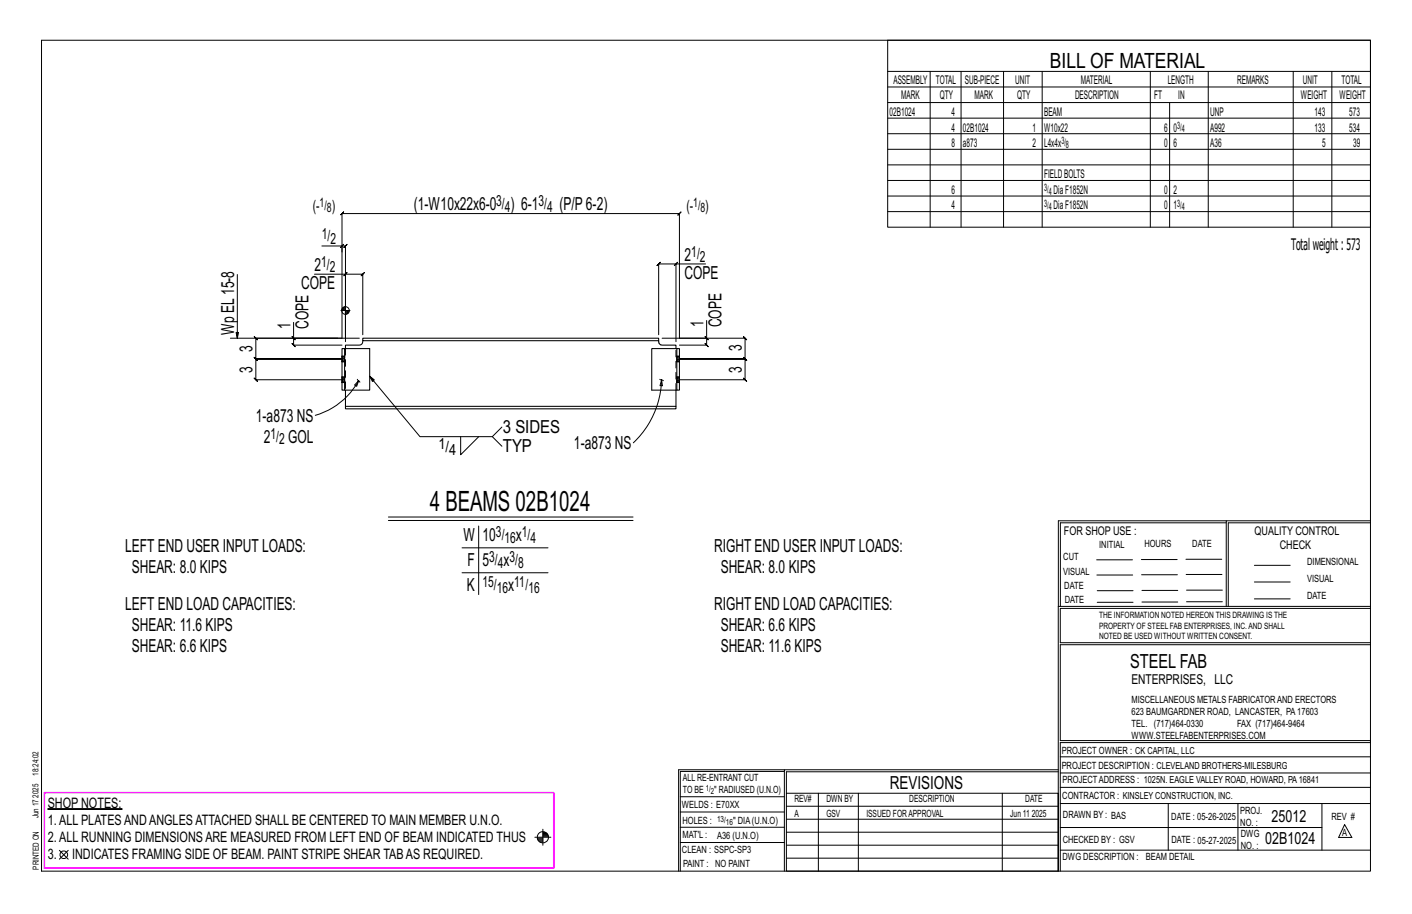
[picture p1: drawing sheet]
<svg xmlns="http://www.w3.org/2000/svg" width="432mm" height="279mm" viewBox="0 0 432 279" stroke-linecap="round" stroke-linejoin="round" font-family="sans-serif">
<defs><g id="words">
<text font-size="8.6" x="131.5" y="156.1">4 BEAMS 02B1024</text>
<text font-size="6.4" x="321.1" y="20.7">BILL OF MATERIAL</text>
<text font-size="5.9" x="345.6" y="204.1">STEEL FAB</text>
<g font-size="5.5">
<text x="126.5" y="64.3">(1-W10x22x6-0</text>
<text x="156.1" y="64.3">) 6-1</text>
<text x="171.1" y="64.3">(P/P6-2)</text>
<text x="96.2" y="82.8">2</text>
<text x="209.4" y="79.7">2</text>
<text x="92.1" y="88.4">COPE</text>
<text x="209.4" y="85.2">COPE</text>
<text x="88.8" y="100.6" transform="rotate(-90 88.8 100.6)">1</text>
<text x="94.3" y="100.6" transform="rotate(-90 94.3 100.6)">COPE</text>
<text x="215.1" y="100" transform="rotate(-90 215.1 100)">1</text>
<text x="220.6" y="100" transform="rotate(-90 220.6 100)">COPE</text>
<text x="71.6" y="102.3" transform="rotate(-90 71.6 102.3)">Wp EL15-8</text>
<text x="77.2" y="107.6" transform="rotate(-90 77.2 107.6)">3</text>
<text x="226.9" y="107.4" transform="rotate(-90 226.9 107.4)">3</text>
<text x="77.2" y="113.9" transform="rotate(-90 77.2 113.9)">3</text>
<text x="226.9" y="113.9" transform="rotate(-90 226.9 113.9)">3</text>
<text x="78.3" y="128.9">1-a873 NS</text>
<text x="80.7" y="135.4">2</text>
<text x="88.1" y="135.4">GOL</text>
<text x="153.7" y="132.5">3 SIDES</text>
<text x="175.5" y="137.3">1-a873 NS</text>
<text x="153.7" y="138">TYP</text>
<text x="141.7" y="165.5">W</text>
<text x="147.6" y="165.5">10</text>
<text x="157.8" y="165.5">x</text>
<text x="38.3" y="168.8">LEFT END USER INPUT LOADS:</text>
<text x="142.9" y="173.1">F</text>
<text x="147.6" y="173.1">5</text>
<text x="154" y="173.1">x</text>
<text x="218.4" y="168.8">RIGHT END USER INPUT LOADS:</text>
<text x="40.3" y="175.3">SHEAR: 8.0 KIPS</text>
<text x="220.4" y="175.3">SHEAR: 8.0 KIPS</text>
<text x="142.7" y="180.8">K</text>
<text x="155.4" y="180.8">x</text>
<text x="38.3" y="186.4">LEFT END LOAD CAPACITIES:</text>
<text x="218.4" y="186.4">RIGHT END LOAD CAPACITIES:</text>
<text x="40.3" y="192.9">SHEAR: 11.6 KIPS</text>
<text x="220.4" y="192.9">SHEAR: 6.6 KIPS</text>
<text x="40.3" y="199.4">SHEAR: 6.6 KIPS</text>
<text x="220.4" y="199.4">SHEAR: 11.6 KIPS</text>
<text x="272.2" y="241.1">REVISIONS</text>
</g>
<g font-size="5.1">
<text x="388.9" y="251.3">25012</text>
<text x="386.9" y="258.1">02B1024</text>
</g>
<text font-size="4.9" x="394.8" y="76.4">Totalweight : 573</text>
<g font-size="4.7">
<text x="95.6" y="64.4">(-</text>
<text x="101.4" y="64.4">)</text>
<text x="151.7" y="63.1">3/</text>
<text x="154.3" y="64.7">4</text>
<text x="164.7" y="63.1">3/</text>
<text x="167.3" y="64.7">4</text>
<text x="209.9" y="64.4">(-</text>
<text x="215.7" y="64.4">)</text>
<text x="98.4" y="73">1/</text>
<text x="101" y="74.6">2</text>
<text x="98.2" y="81.6">1/</text>
<text x="100.8" y="83.2">2</text>
<text x="211.4" y="78.5">1/</text>
<text x="214" y="80.1">2</text>
<text x="82.7" y="134.2">1/</text>
<text x="85.3" y="135.8">2</text>
<text x="134" y="137.3">1/</text>
<text x="137.3" y="139">4</text>
<text x="151.7" y="164.3">3/</text>
<text x="154.3" y="165.9">16</text>
<text x="159.6" y="164.3">1/</text>
<text x="162.2" y="165.9">4</text>
<text x="149.6" y="171.9">3/</text>
<text x="152.2" y="173.6">4</text>
<text x="155.8" y="171.9">3/</text>
<text x="158.4" y="173.6">8</text>
<text x="147.6" y="179.5">15/</text>
<text x="157.3" y="179.5">11/</text>
<text x="151.9" y="181.2">16</text>
<text x="161.6" y="181.2">16</text>
</g>
<g font-size="4.4">
<text x="14.6" y="247">SHOP NOTES:</text>
<text x="14.6" y="257.5">2.ALL RUNNING DIMENSIONSARE MEASURED FROM LEFT END OF BEAM INDICATED THUS</text>
<text x="14.6" y="252.2">1.ALL PLATESANDANGLESATTACHED SHALL BE CENTERED TO MAIN MEMBER U.N.O.</text>
<text x="14.6" y="262.7">3.</text>
<text x="22" y="262.7">INDICATES FRAMING SIDE OF BEAM. PAINT STRIPE SHEAR TABAS REQUIRED.</text>
</g>
<text font-size="4.2" x="346" y="209.1">ENTERPRISES, LLC</text>
<g font-size="4">
<text x="97.7" y="63.4">1/</text>
<text x="99.9" y="64.8">8</text>
<text x="212" y="63.4">1/</text>
<text x="214.2" y="64.8">8</text>
</g>
<g font-size="3.7">
<text x="273.2" y="25.6">ASSEMBLY</text>
<text x="286.2" y="25.6">TOTAL</text>
<text x="295.1" y="25.6">SUB-PIECE</text>
<text x="310.4" y="25.6">UNIT</text>
<text x="330.5" y="25.6">MATERIAL</text>
<text x="357.1" y="25.6">LENGTH</text>
<text x="378.3" y="25.6">REMARKS</text>
<text x="398.4" y="25.6">UNIT</text>
<text x="410.2" y="25.6">TOTAL</text>
<text x="272.1" y="35.5">02B1024</text>
<text x="275.6" y="30.4">MARK</text>
<text x="287.4" y="30.4">QTY</text>
<text x="290.9" y="35.5">4</text>
<text x="298" y="30.4">MARK</text>
<text x="311" y="30.4">QTY</text>
<text x="319.3" y="35.5">BEAM</text>
<text x="328.7" y="30.4">DESCRIPTION</text>
<text x="353" y="30.4">FT</text>
<text x="360.3" y="30.4">IN</text>
<text x="370.1" y="35.5">UNP</text>
<text x="397.8" y="30.4">WEIGHT</text>
<text x="402" y="35.5">143</text>
<text x="409.6" y="30.4">WEIGHT</text>
<text x="412.6" y="35.5">573</text>
<text x="290.9" y="40.2">4</text>
<text x="294.5" y="40.2">02B1024</text>
<text x="315.8" y="40.2">1</text>
<text x="319.3" y="40.2">W10x22</text>
<text x="356" y="40.2">6</text>
<text x="358.9" y="40.2">0</text>
<text x="370.1" y="40.2">A992</text>
<text x="402" y="40.2">133</text>
<text x="412.6" y="40.2">534</text>
<text x="290.9" y="45">8</text>
<text x="294.5" y="45">a873</text>
<text x="315.8" y="45">2</text>
<text x="319.3" y="45">L4x4x</text>
<text x="356" y="45">0</text>
<text x="358.9" y="45">6</text>
<text x="370.1" y="45">A36</text>
<text x="404.3" y="45">5</text>
<text x="413.8" y="45">39</text>
<text x="290.9" y="59.3">6</text>
<text x="319.3" y="54.5">FIELDBOLTS</text>
<text x="322.2" y="59.3">DiaF1852N</text>
<text x="356" y="59.3">0</text>
<text x="358.9" y="59.3">2</text>
<text x="290.9" y="64">4</text>
<text x="322.2" y="64">DiaF1852N</text>
<text x="356" y="64">0</text>
<text x="358.9" y="64">1</text>
<text x="325.3" y="163.4">FOR SHOP USE :</text>
<text x="383.7" y="163.4">QUALITY CONTROL</text>
<text x="391.4" y="167.8">CHECK</text>
</g>
<g font-size="3.1">
<text x="360" y="39.4">3/</text>
<text x="361.4" y="40.5">4</text>
<text x="324.6" y="44.1">3/</text>
<text x="326" y="45.3">8</text>
<text x="319.3" y="58.4">3/</text>
<text x="320.7" y="59.5">4</text>
<text x="319.3" y="63.2">3/</text>
<text x="320.7" y="64.3">4</text>
<text x="360" y="63.2">3/</text>
<text x="361.4" y="64.3">4</text>
<text x="336.2" y="167.4">INITIAL</text>
<text x="350" y="167.1">HOURS</text>
<text x="364.6" y="167.2">DATE</text>
<text x="325.2" y="171.3">CUT</text>
<text x="399.8" y="172.8">DIMENSIONAL</text>
<text x="325.1" y="175.8">VISUAL</text>
<text x="399.8" y="177.9">VISUAL</text>
<text x="325.5" y="180">DATE</text>
<text x="325.7" y="184.4">DATE</text>
<text x="399.8" y="183.1">DATE</text>
<text x="346" y="215">MISCELLANEOUS METALS FABRICATORAND ERECTORS</text>
<text x="346" y="218.6">623 BAUMGARDNER ROAD, LANCASTER, PA17603</text>
<text x="346" y="225.8">WWW.STEELFABENTERPRISES.COM</text>
<text x="346" y="222.2">TEL. (717)464-0330</text>
<text x="378.3" y="222.2">FAX (717)464-9464</text>
<text x="324.7" y="230.5">PROJECT OWNER : CK CAPITAL, LLC</text>
<text x="208.8" y="238.8">ALL RE-ENTRANT CUT</text>
<text x="324.7" y="235.1">PROJECT DESCRIPTION : CLEVELAND BROTHERS-MILESBURG</text>
<text x="324.9" y="239.5">PROJECTADDRESS : 1025N. EAGLE VALLEY ROAD, HOWARD, PA16841</text>
<text x="208.8" y="242.5">TO BE</text>
<text x="218.4" y="242.5">&quot; RADIUSED (U.N.O)</text>
<text x="242.9" y="245.3">REV#</text>
<text x="252.7" y="245.3">DWN BY</text>
<text x="278.1" y="245.3">DESCRIPTION</text>
<text x="313.5" y="245.3">DATE</text>
<text x="324.9" y="244.2">CONTRACTOR : KINSLEY CONSTRUCTION, INC.</text>
<text x="208.5" y="247">WELDS : E70XX</text>
<text x="208.7" y="251.7">HOLES :</text>
<text x="224.2" y="251.8">&quot; DIA(U.N.O)</text>
<text x="242.9" y="249.9">A</text>
<text x="252.7" y="249.9">GSV</text>
<text x="264.9" y="249.9">ISSUED FORAPPROVAL</text>
<text x="309" y="249.9">Jun 11</text>
<text x="315.5" y="249.9">2025</text>
<text x="325.1" y="250">DRAWN BY : BAS</text>
<text x="358.2" y="250.5">DATE : 05-26-2025</text>
<text x="379.3" y="248.9">PROJ.</text>
<text x="407.2" y="250.5">REV #</text>
<text x="208.7" y="256.3">MAT'L :</text>
<text x="219.3" y="256.4">A36 (U.N.O)</text>
<text x="325" y="257.6">CHECKED BY : GSV</text>
<text x="358.3" y="257.7">DATE : 05-27-2025</text>
<text x="379.3" y="252.5">NO. :</text>
<text x="379.5" y="255.9">DWG</text>
<text x="410.5" y="255.5">A</text>
<text x="208.6" y="260.7">CLEAN : SSPC-SP3</text>
<text x="324.9" y="262.9">DWG DESCRIPTION :</text>
<text x="350.4" y="263">BEAM DETAIL</text>
<text x="379.5" y="259.5">NO. :</text>
<text x="208.9" y="265">PAINT : NO PAINT</text>
</g>
<g font-size="2.7">
<text x="336.1" y="189">THE INFORMATION NOTED HEREON THIS DRAWING IS THE</text>
<text x="336.1" y="195.4">NOTED BE USED WITHOUT WRITTEN CONSENT.</text>
<text x="336.1" y="192.2">PROPERTY OF STEEL FAB ENTERPRISES, INC.AND SHALL</text>
</g>
<g font-size="2.6">
<text x="215.9" y="241.8">1/</text>
<text x="217.4" y="242.7">2</text>
<text x="219.3" y="251.1">13/</text>
<text x="222" y="252.1">16</text>
</g>
<g font-size="2.5">
<text x="11.7" y="237.1" transform="rotate(-90 11.7 237.1)">18:24:02</text>
<text x="11.8" y="243.8" transform="rotate(-90 11.8 243.8)">2025</text>
<text x="11.8" y="250.1" transform="rotate(-90 11.8 250.1)">Jun 17</text>
<text x="11.9" y="265.8" transform="rotate(-90 11.9 265.8)">PRINTED ON</text>
</g>
</g></defs>
<path d="M14.6 247.2h22.8v.2h-22.8z" fill="#000" stroke="#000" stroke-width=".31"/>
<g fill="none" stroke="#000" stroke-width=".31">
<path d="M12.7 12.3h406.4v254h-406.4zM271.5 12.3h147.6v57.2h-147.6zM271.5 21.8h147.6M271.5 26.6h147.6M271.5 31.4h147.6M271.5 36.1h147.6M284.5 21.8v47.7M293.9 21.8v47.7M306.9 21.8v47.7M318.7 21.8v47.7M351.8 21.8v47.7M357.7 31.4v38.1"/>
<path d="M369.5 21.8v47.7M395.5 21.8v47.7M407.3 21.8v47.7M271.5 40.9h147.6M271.5 45.6h147.6M271.5 50.4h147.6M271.5 55.2h147.6M271.5 59.9h147.6M98.4 75.2h6.2v1.8M104.1 75.7l1-1zM104.6 75.2h1l-.5 .5 1-1-.5 .5v28.2M271.5 64.7h147.6"/>
<path d="M72.6 83.9v19.5l-.4-1.8h.7l-.3 1.8M89.8 98.6v4.8h20.1M96.2 83.8h9.4v20.6M104.2 94.9h2.8M104.6 94.4v.5M104.8 94.1v.8M105 93.9v1M105.2 93.8v1.1M105.4 93.8v1.1M105.6 83.8h5.3l-.5 .5 1-1-.5 .5v18.5M105.6 93.5v8.8M105.9 94.9v1.2"/>
<path d="M106.1 94.9v1.1M106.1 83.3l-1 1zM106.3 94.9v1M106.5 94.9v.8M106.7 94.9v.5M206.7 80.7h-5.3l.5-.5-1 1 .5-.5v21.6M207.2 80.2l-1 1zM215.8 80.7h-9.1v23.7M216.1 98v5.4h-13.6M70.5 103.4h34.1v-38.1l-.5 .5 1-1-.5 .5h103.2l-.5 .5 1-1-.5 .5v38.1h20l-.5-.5 1 1-.5-.5v6.3l-.5-.5 1 1-.5-.5h-20h20l-.5-.5 1 1-.5-.5v6.4l-.5-.5 1 1-.5-.5h-20M89.3 102.9l1 1zM89.8 103.4v2.1l-.5-.5 1 1-.5-.5h14.8"/>
<path d="M103.3 103.4h-25.1l-.5-.5 1 1-.5-.5v6.3l-.5-.5 1 1-.5-.5h26.4h-26.4l-.5-.5 1 1-.5-.5v6.4l-.5-.5 1 1-.5-.5h26.4M109.3 115.9l.4 .5M109.7 116.4l-.6 1.7-.7-.4zM109.7 116.4a22.1 22.1 0 0 1-13.3 10.6M109.7 116.4l.3 .5M113.1 115l.8 1.6 .6-.5-1.4-1.1 15.3 18.5h22.2l2.9-2.9M201.8 115.9l.5 .3M202.3 116.2l.3 1.7h-.8zM202.3 116.2a27.5 27.5 0 0 1-8.6 19.2M202.3 116.2l.6 .2M215.6 102.9l1 1zM216.1 103.4v2.1l-.5-.5 1 1-.5-.5h-8.3"/>
<path d="M140.9 133.5v5.5l5.5-5.5M150.6 133.5l2.9 2.9M118.8 158h74.8M118.8 159.1h74.8M375 159.8h-50.7v25.6M375 159.2h-51.3l-.1 107.1M419.1 159.2h-44.1v26.2M419.1 159.8h-43.5v25.6M141.3 167.5h26.3M141.3 175.1h26.3M146.4 160.8v21M335.4 171.1h10.9"/>
<path d="M335.4 175.8h11M349 171h11M349.1 175.7h11M362.7 171h10.9M362.7 175.6h11M383.6 172.8h11M383.6 177.9h11M323.7 185.4h95.4M335.5 184.1h11M335.5 180.6h11M349.2 184h11M349.2 180.5h11"/>
<path d="M362.9 180.4h10.9M362.9 184h10.9M383.6 183.1h11M419.1 186h-94.9v10.5h94.9M419.1 197.1h-94.9v29.3h94.9v.6h-94.9v39.3M239.9 235.8h-31.9v30.5M239.9 235.3h-32.4v31M323.6 235.3h-83.7v31M323.6 235.9h-83.1v6.6M324.2 236.3h94.9M324.2 231.4h94.9M18.2 259.9l2.7 2.7"/>
<path d="M20.9 259.9l-2.7 2.7M163.6 255.9h4.9M164.3 256.2h1.7M164.4 256.5h1.6M164.5 256.8h1.5M164.7 257.1h1.3M165.1 257.4h.9M166 253.5v4.9M166 254.5h1M166 255.7h1.7M166 254.8h1.3M166 255.1h1.5"/>
<path d="M166 255.4h1.6M208 252.9h31.9M208 257.5h31.9M208 243.6h31.9M208 248.2h31.9M240.5 242.5h83.1v23.8h-83.1zM240.5 258.4h83.1M240.5 254.4h83.1M240.5 250.4h83.1M240.5 246.5h83.1M250.3 242.5v23.8M262.5 242.5v23.8"/>
<path d="M306.5 242.5v23.8M324.2 253h80.1M324.2 245.6h94.9M324.2 259.9h94.9M324.2 240.7h94.9M357.3 245.6v14.3M378.6 245.6v14.3M404.3 245.6v14.3M411.2 252.1l2.2 3.9h-4zM240.5 262.3h83.1"/>
<circle cx="105.6" cy="94.9" r="1.16"/>
<circle cx="166" cy="255.9" r="1.71"/>
<circle cx="19.5" cy="261.3" r="1.17"/>
</g>
<path d="M13.6 242.3h155.7v23h-155.7z" fill="none" stroke="#f0f" stroke-width=".5"/>
<g fill="none" stroke="#000" stroke-width=".32">
<path d="M104.6 115.2h.1M104.6 116.9h.1M104.6 108.9h.1M104.6 110.6h.1M104.6 106.6h.8v12.7h-.8zM105.4 106.6h7.7v12.7h-7.7M105.4 115.2h.1M105.4 116.9h.1M105.4 108.9h.1M105.4 110.6h.1M105.6 119.3v4.9M110.9 103.4h90.5v.7h-90.5z"/>
<path d="M110.9 104.1a1.13 1.13 0 0 1-1 1.4h-4.3v1.1M201.4 104.1a1.13 1.13 0 0 0 1.1 1.4h4.2v1.1M206.7 119.3v4.9M207 115.2h.1M207 116.9h.1M207 108.9h.1M207 110.6h.1M207 106.6h.8v12.7h-.8zM207 106.6h-7.7v12.7h7.7M207.8 115.2h.1M207.8 116.9h.1M207.8 108.9h.1"/>
<path d="M207.8 110.6h.1M105.6 124.2h101.1v.8h-101.1z"/>
</g>
<g fill="none" stroke="#000" stroke-width=".31" stroke-dasharray="2 1.4">
<path d="M104.6 115.8h.8v.3h-.8zM104.6 115.8v-.3h.8v.3M104.6 115.5v-.2h.8v.2M104.6 115.3v-.1M104.6 116.9h.1M104.6 116.7v.2h.8M104.6 116.4v.3h.8v.2M104.6 116.1v.3h.8v.3M104.6 109.4h.8v.3h-.8zM104.6 109.4v-.3h.8v.3M104.6 109.1v-.2h.8v.2M104.6 108.9h.1"/>
<path d="M104.6 110.6v-.1M104.6 110.3v.2l.8 .1M104.6 110.1v.2h.8v.2M104.6 109.7v.4h.8v.2M104.6 116.9h.8M104.6 110.6h.8M105.4 115.2h-.8M105.4 108.9h-.8M105.4 115.2v.1M105.4 116.1v.3M105.4 108.9h.1M105.4 109.7v.4"/>
<path d="M105.6 106.6v12.7M206.7 119.3v-12.7M207 109.7h.8v.4h-.8zM207 110.6v-.1M207 109.7v-.3M207 116.1h.8v.3h-.8zM207 116.9h.1M207 116.1v-.3M207 110.6h.8M207 116.9h.8M207.8 108.9h-.8M207.8 115.2h-.8"/>
<path d="M207.8 110.1v.2h-.8v-.2M207.8 110.3v.2h-.8v-.2M207.8 110.5v.1M207.8 108.9h.1M207.8 109.1v-.2h-.8M207.8 109.4v-.3h-.8v-.2M207.8 109.7v-.3h-.8v-.3M207.8 116.4v.3h-.8v-.3M207.8 116.7v.2h-.8v-.2M207.8 116.9h.1M207.8 115.2v.1M207.8 115.5v-.2l-.8-.1"/>
<path d="M207.8 115.8v-.3h-.8v-.2M207.8 116.1v-.3h-.8v-.3"/>
</g>
<use href="#words"/>
</svg>
